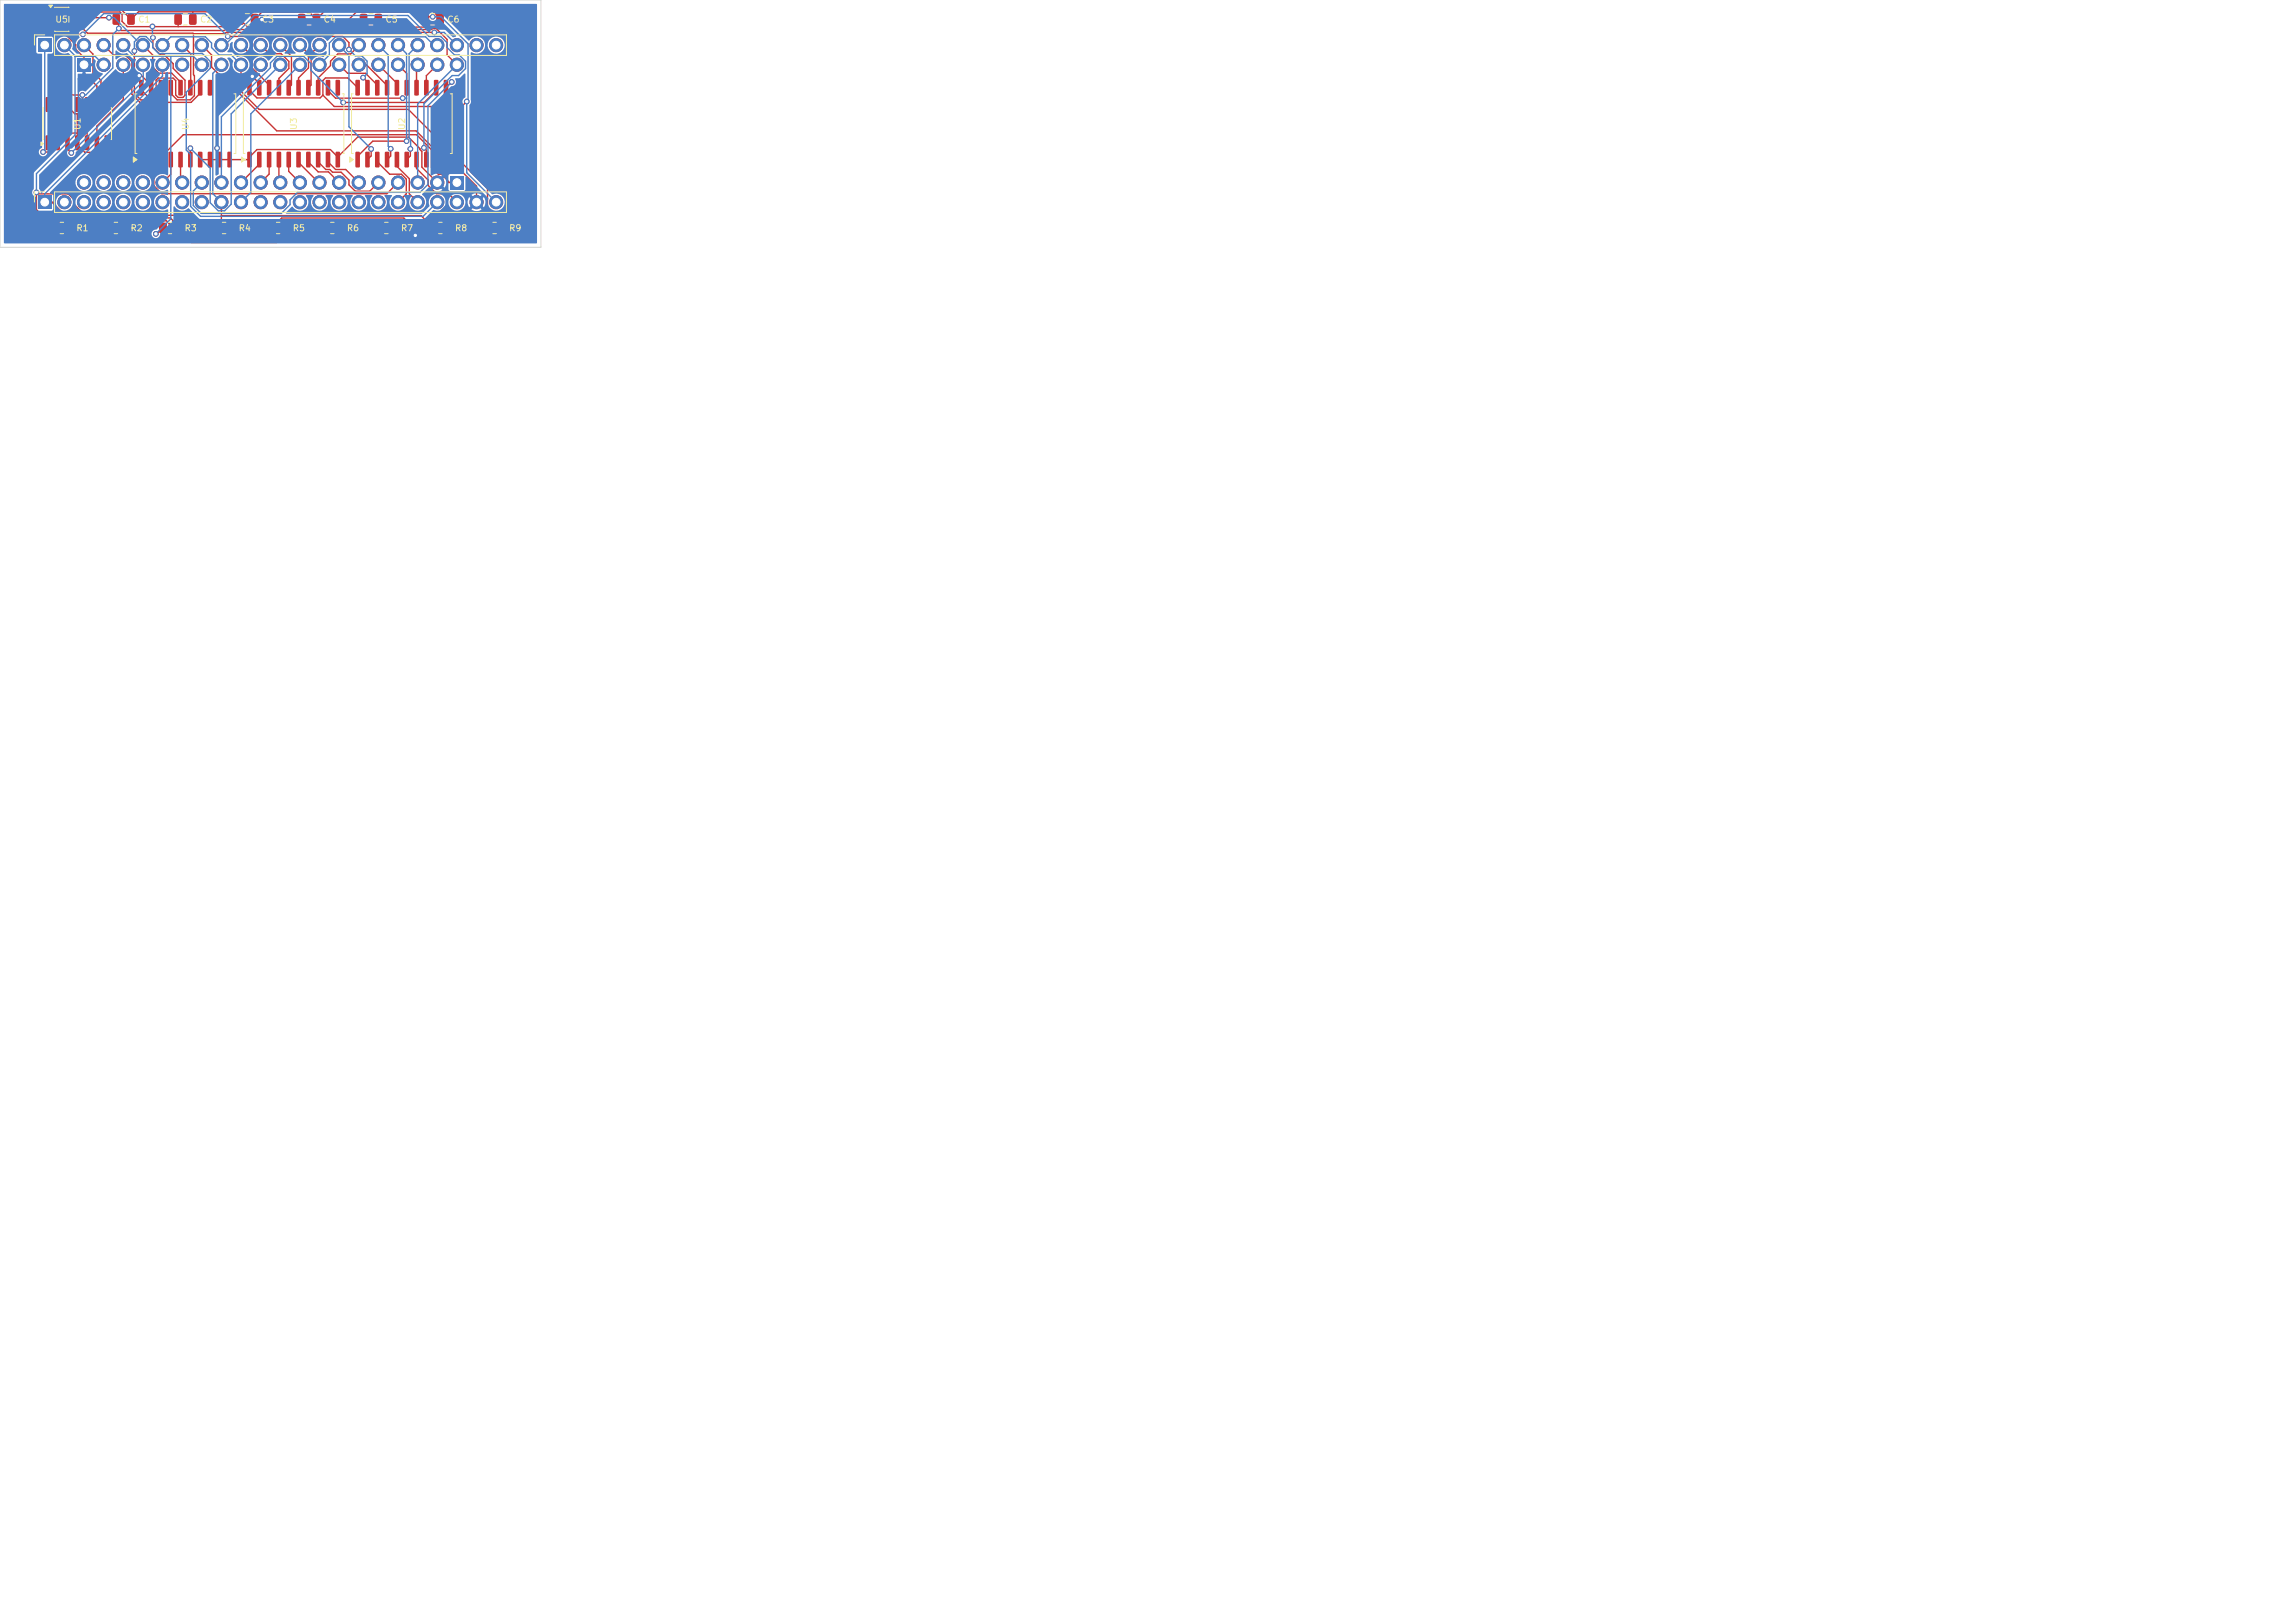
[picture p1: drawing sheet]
<svg xmlns="http://www.w3.org/2000/svg" width="297mm" height="210mm" viewBox="0 0 297 210" stroke-linecap="round" stroke-linejoin="round" font-family="sans-serif">
<defs><g id="words">
<g font-size=".8" fill="#f2eda1">
<text x="7.1" y="3.1">U5</text>
<text x="17.8" y="3.1">C1</text>
<text x="25.8" y="3.1">C2</text>
<text x="33.8" y="3.1">C3</text>
<text x="41.8" y="3.1">C4</text>
<text x="49.8" y="3.1">C5</text>
<text x="57.8" y="3.1">C6</text>
<text x="10.6" y="16.9" transform="rotate(-90 10.6 16.9)">U1</text>
<text x="24.6" y="16.9" transform="rotate(-90 24.6 16.9)">U4</text>
<text x="38.6" y="16.9" transform="rotate(-90 38.6 16.9)">U3</text>
<text x="52.6" y="16.9" transform="rotate(-90 52.6 16.9)">U2</text>
<text x="9.8" y="30.1">R1</text>
<text x="16.8" y="30.1">R2</text>
<text x="23.8" y="30.1">R3</text>
<text x="30.8" y="30.1">R4</text>
<text x="37.8" y="30.1">R5</text>
<text x="44.8" y="30.1">R6</text>
<text x="51.8" y="30.1">R7</text>
<text x="58.8" y="30.1">R8</text>
<text x="65.8" y="30.1">R9</text>
</g>
</g></defs>
<g fill="#c83434">
<path d="M6.2 1.3h1.2l.1 .1v.4l-.1 .1-1.1-.1-.1-.1z"/>
<path d="M6.2 2.2h1.2l.1 .2v.3l-.1 .1h-1.1l-.1-.1z"/>
<path d="M6.2 3.2h1.2l.1 .1v.4l-.1 .1-1.1-.1-.1-.1z"/>
<path d="M8.5 3.2h1.2l.1 .1v.4l-.2 .1-1-.1-.1-.1z"/>
<path d="M8.5 1.3h1.2l.1 .1v.4l-.2 .1-1-.1-.1-.1z"/>
<path d="M34.6 28.9l.8-.1 .2 .2v1l-.2 .2h-.6l-.2-.2v-.9z"/>
<path d="M36.5 28.9l.7-.1 .2 .2v1l-.1 .2h-.7l-.2-.2v-.9z"/>
<path d="M13.6 28.9l.8-.1 .2 .2v1l-.2 .2h-.6l-.2-.2v-.9z"/>
<path d="M15.5 28.9l.7-.1 .2 .2v1l-.1 .2h-.6l-.3-.2v-.9z"/>
<path d="M41.6 28.9l.7-.1 .3 .2v1l-.2 .2h-.6l-.2-.2v-.9z"/>
<path d="M43.5 28.9l.7-.1 .2 .2v1l-.1 .2h-.7l-.2-.2v-.9z"/>
<path d="M30.6 1.8h.7l.2 .1v1.1l-.1 .2h-.6l-.2-.1-.1-1.1z"/>
<path d="M32.5 1.8h.7l.2 .1v1.1l-.1 .2h-.6l-.2-.1v-1.1z"/>
<path d="M14.6 1.8h.7l.2 .1 .1 1.1-.2 .2h-.6l-.2-.1v-1.1z"/>
<path d="M16.5 1.8h.7l.2 .1v1.1l-.1 .2h-.6l-.2-.1-.1-1.1z"/>
<path d="M22.6 1.8h.7l.2 .1v1.1l-.1 .2h-.6l-.2-.1v-1.1z"/>
<path d="M24.5 1.8h.7l.2 .1v1.1l-.1 .2h-.6l-.2-.1-.1-1.1z"/>
<path d="M46.6 1.8h.7l.2 .1v1.1l-.1 .2h-.6l-.2-.1-.1-1.1z"/>
<path d="M48.5 1.8h.7l.2 .1v1.1l-.1 .2h-.6l-.2-.1-.1-1.1z"/>
<path d="M4.9 25.3h1.7v1.7h-1.7z"/>
</g>
<g fill="#c83434" stroke="#c83434" stroke-width=".13">
<circle cx="8.3" cy="26.2" r=".85"/>
<circle cx="10.9" cy="26.2" r=".85"/>
<circle cx="13.4" cy="26.2" r=".85"/>
<circle cx="15.9" cy="26.2" r=".85"/>
<circle cx="18.5" cy="26.2" r=".85"/>
<circle cx="21" cy="26.2" r=".85"/>
<circle cx="23.6" cy="26.2" r=".85"/>
<circle cx="26.1" cy="26.2" r=".85"/>
<circle cx="28.6" cy="26.2" r=".85"/>
<circle cx="31.2" cy="26.2" r=".85"/>
<circle cx="33.7" cy="26.2" r=".85"/>
<circle cx="36.3" cy="26.2" r=".85"/>
<circle cx="38.8" cy="26.2" r=".85"/>
<circle cx="41.3" cy="26.2" r=".85"/>
<circle cx="43.9" cy="26.2" r=".85"/>
<circle cx="46.4" cy="26.2" r=".85"/>
<circle cx="49" cy="26.2" r=".85"/>
<circle cx="51.5" cy="26.2" r=".85"/>
<circle cx="54" cy="26.2" r=".85"/>
<circle cx="56.6" cy="26.2" r=".85"/>
<circle cx="59.1" cy="26.2" r=".85"/>
<circle cx="61.7" cy="26.2" r=".85"/>
<circle cx="64.2" cy="26.2" r=".85"/>
</g>
<g fill="#c83434">
<path d="M18 19.7l.4-.1 .2 .1v1.8l-.1 .2h-.4l-.1-.1z"/>
<path d="M19.3 19.7l.4-.1 .1 .1 .1 1.8-.1 .2h-.4l-.1-.1z"/>
<path d="M20.6 19.7l.4-.1 .1 .1v1.8l-.1 .2h-.3l-.2-.1z"/>
<path d="M21.8 19.7l.4-.1 .2 .1v1.8l-.1 .2h-.4l-.1-.1z"/>
<path d="M23.1 19.7l.4-.1 .2 .1v1.8l-.1 .2h-.4l-.1-.1z"/>
<path d="M24.4 19.7l.4-.1 .1 .1v1.8l-.1 .2h-.3l-.2-.1z"/>
<path d="M25.6 19.7l.5-.1 .1 .1v1.8l-.1 .2h-.3l-.2-.1z"/>
<path d="M26.9 19.7l.4-.1 .2 .1v1.8l-.1 .2h-.4l-.1-.1z"/>
<path d="M28.2 19.7l.4-.1 .1 .1v1.8v.2h-.4l-.1-.1z"/>
<path d="M29.5 19.7l.4-.1 .1 .1v1.8l-.1 .2h-.3l-.2-.1z"/>
<path d="M29.5 10.4l.4-.1 .1 .1v1.8l-.1 .2h-.3l-.2-.1z"/>
<path d="M28.2 10.4l.4-.1 .1 .1v1.8v.2h-.4l-.1-.1z"/>
<path d="M26.9 10.4l.4-.1 .2 .1v1.8l-.1 .2h-.4l-.1-.1z"/>
<path d="M25.6 10.4l.5-.1 .1 .1v1.8l-.1 .2h-.3l-.2-.1z"/>
<path d="M24.4 10.4l.4-.1 .1 .1v1.8l-.1 .2h-.3l-.2-.1z"/>
<path d="M23.1 10.4l.4-.1 .2 .1v1.8l-.1 .2h-.4l-.1-.1z"/>
<path d="M21.8 10.4l.4-.1 .2 .1v1.8l-.1 .2h-.4l-.1-.1z"/>
<path d="M20.6 10.4l.4-.1 .1 .1v1.8l-.1 .2h-.3l-.2-.1z"/>
<path d="M19.3 10.4l.4-.1 .1 .1 .1 1.8-.1 .2h-.4l-.1-.1z"/>
<path d="M18 10.4l.4-.1 .2 .1v1.8l-.1 .2h-.4l-.1-.1z"/>
<path d="M27.6 28.9l.7-.1 .3 .2v1l-.2 .2h-.6l-.2-.2v-.9z"/>
<path d="M29.5 28.9l.7-.1 .2 .2v1l-.1 .2h-.7l-.2-.2v-.9z"/>
<path d="M46 19.7l.4-.1 .2 .1v1.8l-.1 .2h-.4l-.1-.1z"/>
<path d="M47.3 19.7l.4-.1 .1 .1 .1 1.8-.1 .2h-.4l-.1-.1z"/>
<path d="M48.6 19.7l.4-.1 .1 .1v1.8l-.1 .2h-.3l-.2-.1z"/>
<path d="M49.8 19.7l.4-.1 .2 .1v1.8l-.1 .2h-.4l-.1-.1z"/>
<path d="M51.1 19.7l.4-.1 .2 .1v1.8l-.1 .2h-.4l-.1-.1z"/>
<path d="M52.4 19.7l.4-.1 .1 .1v1.8l-.1 .2h-.3l-.2-.1z"/>
<path d="M53.6 19.7l.5-.1 .1 .1v1.8l-.1 .2h-.3l-.2-.1z"/>
<path d="M54.9 19.7l.4-.1 .2 .1v1.8l-.1 .2h-.4l-.1-.1z"/>
<path d="M56.2 19.7l.4-.1 .1 .1v1.8v.2h-.4l-.1-.1z"/>
<path d="M57.5 19.7l.4-.1 .1 .1v1.8l-.1 .2h-.3l-.2-.1z"/>
<path d="M57.5 10.4l.4-.1 .1 .1v1.8l-.1 .2h-.3l-.2-.1z"/>
<path d="M56.2 10.4l.4-.1 .1 .1v1.8v.2h-.4l-.1-.1z"/>
<path d="M54.9 10.4l.4-.1 .2 .1v1.8l-.1 .2h-.4l-.1-.1z"/>
<path d="M53.6 10.4l.5-.1 .1 .1v1.8l-.1 .2h-.3l-.2-.1z"/>
<path d="M52.4 10.4l.4-.1 .1 .1v1.8l-.1 .2h-.3l-.2-.1z"/>
<path d="M51.1 10.4l.4-.1 .2 .1v1.8l-.1 .2h-.4l-.1-.1z"/>
<path d="M49.8 10.4l.4-.1 .2 .1v1.8l-.1 .2h-.4l-.1-.1z"/>
<path d="M48.6 10.4l.4-.1 .1 .1v1.8l-.1 .2h-.3l-.2-.1z"/>
<path d="M47.3 10.4l.4-.1 .1 .1 .1 1.8-.1 .2h-.4l-.1-.1z"/>
<path d="M46 10.4l.4-.1 .2 .1v1.8l-.1 .2h-.4l-.1-.1z"/>
<path d="M54.6 1.8h.7l.2 .1v1.1l-.1 .2h-.6l-.2-.1v-1.1z"/>
<path d="M56.5 1.8h.7l.2 .1v1.1l-.1 .2h-.6l-.2-.1v-1.1z"/>
<path d="M38.6 1.8h.7l.2 .1v1.1l-.1 .2h-.6l-.2-.1-.1-1.1z"/>
<path d="M40.5 1.8h.7l.2 .1v1.1l-.1 .2h-.6l-.2-.1v-1.1z"/>
<path d="M55.6 28.9l.7-.1 .3 .2v1l-.2 .2h-.6l-.2-.2v-.9z"/>
<path d="M57.5 28.9l.7-.1 .2 .2v1l-.1 .2h-.7l-.2-.2v-.9z"/>
<path d="M48.6 28.9l.8-.1 .2 .2v1l-.2 .2h-.6l-.2-.2v-.9z"/>
<path d="M50.5 28.9l.7-.1 .2 .2v1l-.1 .2h-.6l-.3-.2v-.9z"/>
<path d="M4.9 5h1.7v1.7h-1.7z"/>
</g>
<g fill="#c83434" stroke="#c83434" stroke-width=".13">
<circle cx="8.3" cy="5.8" r=".85"/>
<circle cx="10.9" cy="5.8" r=".85"/>
<circle cx="13.4" cy="5.8" r=".85"/>
<circle cx="15.9" cy="5.8" r=".85"/>
<circle cx="18.5" cy="5.8" r=".85"/>
<circle cx="21" cy="5.8" r=".85"/>
<circle cx="23.6" cy="5.8" r=".85"/>
<circle cx="26.1" cy="5.8" r=".85"/>
<circle cx="28.6" cy="5.8" r=".85"/>
<circle cx="31.2" cy="5.8" r=".85"/>
<circle cx="33.7" cy="5.8" r=".85"/>
<circle cx="36.3" cy="5.8" r=".85"/>
<circle cx="38.8" cy="5.8" r=".85"/>
<circle cx="41.3" cy="5.8" r=".85"/>
<circle cx="43.9" cy="5.8" r=".85"/>
<circle cx="46.4" cy="5.8" r=".85"/>
<circle cx="49" cy="5.8" r=".85"/>
<circle cx="51.5" cy="5.8" r=".85"/>
<circle cx="54" cy="5.8" r=".85"/>
<circle cx="56.6" cy="5.8" r=".85"/>
<circle cx="59.1" cy="5.8" r=".85"/>
<circle cx="61.7" cy="5.8" r=".85"/>
<circle cx="64.2" cy="5.8" r=".85"/>
</g>
<g fill="#c83434">
<path d="M5.9 17.5h.4l.2 .1v1.7l-.1 .1-.4 .1-.1-.1z"/>
<path d="M7.2 17.5h.4l.1 .1 .1 1.7-.1 .1-.4 .1-.1-.1z"/>
<path d="M8.5 17.5h.4l.1 .1v1.7l-.1 .1-.3 .1-.2-.1z"/>
<path d="M9.7 17.5h.4l.2 .1v1.7l-.1 .1-.4 .1-.1-.1z"/>
<path d="M11 17.5h.4l.2 .1v1.7l-.1 .1-.4 .1-.1-.1z"/>
<path d="M12.3 17.5h.4l.1 .1v1.7l-.1 .1-.3 .1-.1-.1z"/>
<path d="M13.6 17.5h.4l.1 .1v1.7l-.1 .1-.3 .1-.2-.1z"/>
<path d="M13.6 12.6h.4h.1v1.8l-.1 .1h-.3l-.2-.1z"/>
<path d="M12.3 12.6h.4h.1v1.8l-.1 .1h-.3l-.1-.1z"/>
<path d="M11 12.6h.4h.2v1.8l-.1 .1h-.4l-.1-.1z"/>
<path d="M9.7 12.6h.4h.2v1.8l-.1 .1h-.4l-.1-.1z"/>
<path d="M8.5 12.6h.4h.1v1.8l-.1 .1h-.3l-.2-.1z"/>
<path d="M7.2 12.6h.4h.1l.1 1.8-.1 .1h-.4l-.1-.1z"/>
<path d="M5.9 12.6h.4h.2v1.8l-.1 .1h-.4l-.1-.1z"/>
<path d="M6.6 28.9l.7-.1 .3 .2v1l-.2 .2h-.6l-.2-.2v-.9z"/>
<path d="M8.5 28.9l.7-.1 .2 .2v1l-.1 .2h-.7l-.2-.2v-.9z"/>
<path d="M32 19.7l.4-.1 .2 .1v1.8l-.1 .2h-.4l-.1-.1z"/>
<path d="M33.3 19.7l.4-.1 .1 .1 .1 1.8-.1 .2h-.4l-.1-.1z"/>
<path d="M34.6 19.7l.4-.1 .1 .1v1.8l-.1 .2h-.3l-.2-.1z"/>
<path d="M35.8 19.7l.4-.1 .2 .1v1.8l-.1 .2h-.4l-.1-.1z"/>
<path d="M37.1 19.7l.4-.1 .2 .1v1.8l-.1 .2h-.4l-.1-.1z"/>
<path d="M38.4 19.7l.4-.1 .1 .1v1.8l-.1 .2h-.3l-.2-.1z"/>
<path d="M39.6 19.7l.5-.1 .1 .1v1.8l-.1 .2h-.3l-.2-.1z"/>
<path d="M40.9 19.7l.4-.1 .2 .1v1.8l-.1 .2h-.4l-.1-.1z"/>
<path d="M42.2 19.7l.4-.1 .1 .1v1.8v.2h-.4l-.1-.1z"/>
<path d="M43.5 19.7l.4-.1 .1 .1v1.8l-.1 .2h-.3l-.2-.1z"/>
<path d="M43.5 10.4l.4-.1 .1 .1v1.8l-.1 .2h-.3l-.2-.1z"/>
<path d="M42.2 10.4l.4-.1 .1 .1v1.8v.2h-.4l-.1-.1z"/>
<path d="M40.9 10.4l.4-.1 .2 .1v1.8l-.1 .2h-.4l-.1-.1z"/>
<path d="M39.6 10.4l.5-.1 .1 .1v1.8l-.1 .2h-.3l-.2-.1z"/>
<path d="M38.4 10.4l.4-.1 .1 .1v1.8l-.1 .2h-.3l-.2-.1z"/>
<path d="M37.1 10.4l.4-.1 .2 .1v1.8l-.1 .2h-.4l-.1-.1z"/>
<path d="M35.8 10.4l.4-.1 .2 .1v1.8l-.1 .2h-.4l-.1-.1z"/>
<path d="M34.6 10.4l.4-.1 .1 .1v1.8l-.1 .2h-.3l-.2-.1z"/>
<path d="M33.3 10.4l.4-.1 .1 .1 .1 1.8-.1 .2h-.4l-.1-.1z"/>
<path d="M32 10.4l.4-.1 .2 .1v1.8l-.1 .2h-.4l-.1-.1z"/>
<path d="M62.6 28.9l.8-.1 .2 .2v1l-.2 .2h-.6l-.2-.2v-.9z"/>
<path d="M64.5 28.9l.7-.1 .2 .2v1l-.1 .2h-.7l-.2-.2v-.9z"/>
<path d="M20.6 28.9l.7-.1 .3 .2v1l-.2 .2h-.6l-.2-.2v-.9z"/>
<path d="M22.5 28.9l.7-.1 .2 .2v1l-.1 .2h-.6l-.3-.2v-.9z"/>
<path d="M58.3 22.8h1.7v1.7h-1.7z"/>
</g>
<g fill="#c83434" stroke="#c83434" stroke-width=".13">
<circle cx="56.6" cy="23.6" r=".85"/>
<circle cx="54" cy="23.6" r=".85"/>
<circle cx="51.5" cy="23.6" r=".85"/>
<circle cx="49" cy="23.6" r=".85"/>
<circle cx="46.4" cy="23.6" r=".85"/>
<circle cx="43.9" cy="23.6" r=".85"/>
<circle cx="41.3" cy="23.6" r=".85"/>
<circle cx="38.8" cy="23.6" r=".85"/>
<circle cx="36.3" cy="23.6" r=".85"/>
<circle cx="33.7" cy="23.6" r=".85"/>
<circle cx="31.2" cy="23.6" r=".85"/>
<circle cx="28.6" cy="23.6" r=".85"/>
<circle cx="26.1" cy="23.6" r=".85"/>
<circle cx="23.6" cy="23.6" r=".85"/>
<circle cx="21" cy="23.6" r=".85"/>
<circle cx="18.5" cy="23.6" r=".85"/>
<circle cx="15.9" cy="23.6" r=".85"/>
<circle cx="13.4" cy="23.6" r=".85"/>
<circle cx="10.9" cy="23.6" r=".85"/>
</g>
<path d="M10 7.5h1.7v1.7h-1.7z" fill="#c83434"/>
<g fill="#c83434" stroke="#c83434" stroke-width=".13">
<circle cx="13.4" cy="8.4" r=".85"/>
<circle cx="15.9" cy="8.4" r=".85"/>
<circle cx="18.5" cy="8.4" r=".85"/>
<circle cx="21" cy="8.4" r=".85"/>
<circle cx="23.6" cy="8.4" r=".85"/>
<circle cx="26.1" cy="8.4" r=".85"/>
<circle cx="28.6" cy="8.4" r=".85"/>
<circle cx="31.2" cy="8.4" r=".85"/>
<circle cx="33.7" cy="8.4" r=".85"/>
<circle cx="36.3" cy="8.4" r=".85"/>
<circle cx="38.8" cy="8.4" r=".85"/>
<circle cx="41.3" cy="8.4" r=".85"/>
<circle cx="43.9" cy="8.4" r=".85"/>
<circle cx="46.4" cy="8.4" r=".85"/>
<circle cx="49" cy="8.4" r=".85"/>
<circle cx="51.5" cy="8.4" r=".85"/>
<circle cx="54" cy="8.4" r=".85"/>
<circle cx="56.6" cy="8.4" r=".85"/>
<circle cx="59.1" cy="8.4" r=".85"/>
<circle cx="14.1" cy="2.3" r=".3"/>
<circle cx="17.4" cy="6.6" r=".3"/>
<circle cx="56.2" cy="4.2" r=".3"/>
<circle cx="32.7" cy="9.9" r=".3"/>
<circle cx="28.1" cy="19.2" r=".3"/>
<circle cx="33.9" cy="2.5" r=".3"/>
<circle cx="18" cy="9.8" r=".3"/>
<circle cx="53.7" cy="30.5" r=".3"/>
<circle cx="10.7" cy="4.5" r=".3"/>
<circle cx="29.5" cy="4.7" r=".3"/>
<circle cx="47" cy="10" r=".3"/>
<circle cx="45.2" cy="6.4" r=".3"/>
<circle cx="60.4" cy="13.1" r=".3"/>
<circle cx="56" cy="2.2" r=".3"/>
<circle cx="19.7" cy="3.4" r=".3"/>
<circle cx="19.8" cy="4.9" r=".3"/>
<circle cx="4.7" cy="24.9" r=".3"/>
<circle cx="15.4" cy="3.7" r=".3"/>
<circle cx="10.7" cy="12.3" r=".3"/>
<circle cx="24.6" cy="19.2" r=".3"/>
<circle cx="52.1" cy="12.7" r=".3"/>
<circle cx="52.6" cy="18.3" r=".3"/>
<circle cx="48" cy="19.3" r=".3"/>
<circle cx="50.6" cy="19.2" r=".3"/>
<circle cx="53.1" cy="19.3" r=".3"/>
<circle cx="54.9" cy="19.1" r=".3"/>
<circle cx="58.5" cy="10.6" r=".3"/>
<circle cx="44.4" cy="13.3" r=".3"/>
<circle cx="20.2" cy="30.3" r=".3"/>
<circle cx="5.6" cy="19.7" r=".3"/>
<circle cx="9.2" cy="19.8" r=".3"/>
</g>
<g fill="none" stroke="#c83434" stroke-width=".18">
<path d="M6.2 13.5h1.3v-.3l.9-.9h2.3v.6l.6 .6M6.9 1.6h1l.7 .7h5.5M6.9 2.5l.4 .4h2.6l1.4 1.4 13.7 .1M7.5 18.5v.3l-.9 .9h-1M8.7 18.5v.8l.5 .5M9.1 1.6h6.4l.3 .2v1l.7 .6h13.6l.9-.9 1.1 1h12.1l1.9-2h8l.9 1 .4-.3h.6M9.1 3.5l1 1h.6M10 14.7v4l1 1h1.8l1-1v-.2h2.3l2.2 2.2M10 17.2h-2.8l-1 1v.3M10.9 5.8l1.1 1.2v2.3l1.1 1.1v4.7l-1.8 1.8v1.6M12.5 13.5h.1M13.4 5.8l1.3 1.3h1.5l.9 .9v4.2l1 1h6.6l1.2-1.1v-.7"/>
<path d="M15 2.5l.4 .3v.9l.2 .2h13.5l.1-.1h26.7l.1-.1h.4l1.5 1.4v2l1.2 1.3M15.9 8.4v4.5l-3.4 3.4v2.2M17.4 6.6v5.5l.8 .8h1.8l.8-.8v-.7M18 9.8h.3l1.3 1.2v.4M18.5 5.8l1.3 1.3v1.6l.7 .8h1.7l1.2 1.1v.8M19.7 3.4h.1M19.8 4.9v1.2l1 1h.5l1.1 1.1v.6l1.5 1.6v1.9l-.2 .3h-.6l-.4-.3v-1.9l-.3-.3h-1.9l-.3 .3v1.9l-.4 .3h-.5l-1-1v-.2M23 2.5v.9M23.6 5.8l1.1 1.2-.1 4.4M24.6 19.2v1.5M25 1.5v1M25 4.4v5.3l.2 .1v2.6l-.6 .5h-1.7l-.8-.8v-.7"/>
<path d="M26.1 5.8l1.3 1.3v1.6l1 1h1.3l1.1 1.2v1l5 5h18l2.6 2.6v1.2M28.1 19.2v1.5M29.5 4.7h14.9l.8 .8v.9M31.2 8.4v3.4l2.3 2.4h19.3l10.3 10.2v5.1M31.2 5.8l1.4 1.4v1.6l2.2 2.2v.4M32.3 11.4v.3l.9 1h8.2l.4-.4M32.7 9.9l.9 .9v.6M33 2.5l.9-.9h6.1l.9 .9 1.3-1.3h13.6l1.1 1.2v.1h-.2l-1 1h-5.7l-1-1M33.7 5.8l1.1 1.2h1.6l1 .9v1l-1.3 1.2v1.3M33.9 2.5h-.9l-1-1h-14.1l-.9 1-1.6-1.5h-9.2l-.2 .2v1.6l.6 .7h.9l2.3 2.3v.6l.9 .9h.2v2.2l1.6 1.6v2.7l-.9 .9h-1.9l-1-.9v-.3M36.3 5.8l1.4 1.5v3.7l-.3 .4M38.8 5.8l1.1 1.2v1.8l-1.3 1.3v1.3"/>
<path d="M39 2.5v1M41.3 5.8l-1 1.1v4.1l-.4 .4M41.8 12.3l1.5 1.5h16.5l.6-.7M42.4 11.4v.3l1 1h8.7M43.9 8.4l1.1 1.1h2.3l1.5 1.5v.4M46.3 11.4l-1.3-1.3h-2.9l-.3 .3v1.9M46.4 8.4h1l2.7 2.7v.3M46.4 5.8l-1 1.2h-1.7l-.9 .9v.6l-1.6 1.6v1.3M47 10l.6 .6v.8M47 2.5v1.3M48 19.3v.9l-.4 .5M49 8.4l2.4 2.4v.6"/>
<path d="M50.6 19.2v1l-.5 .5M51.5 8.4l1.1 1.1v1.9M52.6 18.3h-4.4l-1.9 1.9v.5M53.1 19.3v.9l-.5 .5M54 8.4l-.1 .1v2.9M54.9 19.1l.3 .3v1.3M56.2 4.2h-26.9l-.2 .2h-4.1M56.4 11.4v.3l-1.5 1.6h-10.5M56.6 8.4l-1.4 1.4v1.6M58.5 10.6l-.8 .8M4.7 25.1h4.1l.8 .8v.6l1.4 1.4h13.9l2.6 2.5h6.6l1-.9M4.7 24.9v2.2l2.4 2.4"/>
<path d="M5.8 26.2h1.1v.1l1.8 1.9M8.7 28.2l-.5 .5v1.5l.6 .6h9l2.3-2.2h1.4l.4 .3v1l.9 .9h2l.3 .3h10.4l.4-.4h5l1.2-1.2M8.7 28.2h4.1l1.3 1.3M10.2 30.3h.1M14.3 30.5h.1M19.6 20.7l.3 .3v3l1 1.1h29.2l1.4-1.5M20.2 30.3h.1l.8-.8 .9 .9M20.8 20.7v-.4l2.9-2.9h30.2l1.9 2v2.2l.9 .9h.4l1 1v.1h1M22 30.4l.3 .3M22 30.4h.1M22.1 20.7v1.9l-1.1 1M22.3 30.7h.1"/>
<path d="M23.4 20.7v2.7l.2 .2M28.6 26.2v2.7l-.5 .6M28.6 27.9h25.9l1.6 1.6M33.6 20.7v.6l-2.4 2.3M34.8 20.7v1.8l-1.1 1.1M35.8 28.8l-.2-.2h-4.8l-.9 .9M35.8 28.8v1.4l-.5 .6h-10.1l-.3-.4h-.6l-.5-.4h-.3l-1.1-1v-.4l-.3-.4h-2.3l-.2 .2v.1h-2.7l-1.9 2h-4.7l-.6-.6h-.2l-.1 .1-.5-.5M35.8 28.8l.7-.6h15.8l2.2 2.2h9.5l.9-.9M36.1 20.7v2.7l.2 .2M36.9 29.5l1-.9h12.1l1.9 1.9h1.8M37.4 20.7v1.5l1.4 1.4M38.6 20.7v.3l2.6 2.6h.1"/>
<path d="M39.9 20.7v.3l1.3 1.2h1.3l1.4 1.4M41.2 20.7v.2l1 1h.5l.3 .4h1.1l1.1 1v.6l.8 .8h1.9l1.1-1.1M42.4 20.7v.2l1 1h1.3l1.7 1.7M43.7 20.3l-.9-.9h-9.5l-1 .9v.4h-6.4M43.7 20.3l2.6-2.6h6.6l1.4 1.5v.1l.3 .3v2l2 2M43.7 20.3v.4M43.9 28.6v.9M48.8 20.7v.2l1.6 1.6h1.5l.7 .7v1.9l-1.1 1.1M49.1 29.5l-1.6 1.6h-11.4l-.3 .3h-11l-.2-.2v-.1h-1.9l-.4-.4M51.4 20.7v.8l1.6 1.6v2l1 1.1M53.9 20.7v1.1l1.5 1.5v.7l1.1 1.1h1.5l1.1 1.1M57.7 20.7h.5l3.5 3.4v2.1l-3.4 3.3h-.4"/>
</g>
<path d="M4.9 25.3h1.7v1.7h-1.7z" fill="#4d7fc4"/>
<g fill="#4d7fc4" stroke="#4d7fc4" stroke-width=".13">
<circle cx="8.3" cy="26.2" r=".85"/>
<circle cx="10.9" cy="26.2" r=".85"/>
<circle cx="13.4" cy="26.2" r=".85"/>
<circle cx="15.9" cy="26.2" r=".85"/>
<circle cx="18.5" cy="26.2" r=".85"/>
<circle cx="21" cy="26.2" r=".85"/>
<circle cx="23.6" cy="26.2" r=".85"/>
<circle cx="26.1" cy="26.2" r=".85"/>
<circle cx="28.6" cy="26.2" r=".85"/>
<circle cx="31.2" cy="26.2" r=".85"/>
<circle cx="33.7" cy="26.2" r=".85"/>
<circle cx="36.3" cy="26.2" r=".85"/>
<circle cx="38.8" cy="26.2" r=".85"/>
<circle cx="41.3" cy="26.2" r=".85"/>
<circle cx="43.9" cy="26.2" r=".85"/>
<circle cx="46.4" cy="26.2" r=".85"/>
<circle cx="49" cy="26.2" r=".85"/>
<circle cx="51.5" cy="26.2" r=".85"/>
<circle cx="54" cy="26.2" r=".85"/>
<circle cx="56.6" cy="26.2" r=".85"/>
<circle cx="59.1" cy="26.2" r=".85"/>
<circle cx="61.7" cy="26.2" r=".85"/>
<circle cx="64.2" cy="26.2" r=".85"/>
</g>
<path d="M4.9 5h1.7v1.7h-1.7z" fill="#4d7fc4"/>
<g fill="#4d7fc4" stroke="#4d7fc4" stroke-width=".13">
<circle cx="8.3" cy="5.8" r=".85"/>
<circle cx="10.9" cy="5.8" r=".85"/>
<circle cx="13.4" cy="5.8" r=".85"/>
<circle cx="15.9" cy="5.8" r=".85"/>
<circle cx="18.5" cy="5.8" r=".85"/>
<circle cx="21" cy="5.8" r=".85"/>
<circle cx="23.6" cy="5.8" r=".85"/>
<circle cx="26.1" cy="5.8" r=".85"/>
<circle cx="28.6" cy="5.8" r=".85"/>
<circle cx="31.2" cy="5.8" r=".85"/>
<circle cx="33.7" cy="5.8" r=".85"/>
<circle cx="36.3" cy="5.8" r=".85"/>
<circle cx="38.8" cy="5.8" r=".85"/>
<circle cx="41.3" cy="5.8" r=".85"/>
<circle cx="43.9" cy="5.8" r=".85"/>
<circle cx="46.4" cy="5.8" r=".85"/>
<circle cx="49" cy="5.8" r=".85"/>
<circle cx="51.5" cy="5.8" r=".85"/>
<circle cx="54" cy="5.8" r=".85"/>
<circle cx="56.6" cy="5.8" r=".85"/>
<circle cx="59.1" cy="5.8" r=".85"/>
<circle cx="61.7" cy="5.8" r=".85"/>
<circle cx="64.2" cy="5.8" r=".85"/>
</g>
<path d="M58.3 22.8h1.7v1.7h-1.7z" fill="#4d7fc4"/>
<g fill="#4d7fc4" stroke="#4d7fc4" stroke-width=".13">
<circle cx="56.6" cy="23.6" r=".85"/>
<circle cx="54" cy="23.6" r=".85"/>
<circle cx="51.5" cy="23.6" r=".85"/>
<circle cx="49" cy="23.6" r=".85"/>
<circle cx="46.4" cy="23.6" r=".85"/>
<circle cx="43.9" cy="23.6" r=".85"/>
<circle cx="41.3" cy="23.6" r=".85"/>
<circle cx="38.8" cy="23.6" r=".85"/>
<circle cx="36.3" cy="23.6" r=".85"/>
<circle cx="33.7" cy="23.6" r=".85"/>
<circle cx="31.2" cy="23.6" r=".85"/>
<circle cx="28.6" cy="23.6" r=".85"/>
<circle cx="26.1" cy="23.6" r=".85"/>
<circle cx="23.6" cy="23.6" r=".85"/>
<circle cx="21" cy="23.6" r=".85"/>
<circle cx="18.5" cy="23.6" r=".85"/>
<circle cx="15.9" cy="23.6" r=".85"/>
<circle cx="13.4" cy="23.6" r=".85"/>
<circle cx="10.9" cy="23.6" r=".85"/>
</g>
<path d="M10 7.5h1.7v1.7h-1.7z" fill="#4d7fc4"/>
<g fill="#4d7fc4" stroke="#4d7fc4" stroke-width=".13">
<circle cx="13.4" cy="8.4" r=".85"/>
<circle cx="15.9" cy="8.4" r=".85"/>
<circle cx="18.5" cy="8.4" r=".85"/>
<circle cx="21" cy="8.4" r=".85"/>
<circle cx="23.6" cy="8.4" r=".85"/>
<circle cx="26.1" cy="8.4" r=".85"/>
<circle cx="28.6" cy="8.4" r=".85"/>
<circle cx="31.2" cy="8.4" r=".85"/>
<circle cx="33.7" cy="8.4" r=".85"/>
<circle cx="36.3" cy="8.4" r=".85"/>
<circle cx="38.8" cy="8.4" r=".85"/>
<circle cx="41.3" cy="8.4" r=".85"/>
<circle cx="43.9" cy="8.4" r=".85"/>
<circle cx="46.4" cy="8.4" r=".85"/>
<circle cx="49" cy="8.4" r=".85"/>
<circle cx="51.5" cy="8.4" r=".85"/>
<circle cx="54" cy="8.4" r=".85"/>
<circle cx="56.6" cy="8.4" r=".85"/>
<circle cx="59.1" cy="8.4" r=".85"/>
<circle cx="14.1" cy="2.3" r=".3"/>
<circle cx="17.4" cy="6.6" r=".3"/>
<circle cx="56.2" cy="4.2" r=".3"/>
<circle cx="32.7" cy="9.9" r=".3"/>
<circle cx="28.1" cy="19.2" r=".3"/>
<circle cx="33.9" cy="2.5" r=".3"/>
<circle cx="18" cy="9.8" r=".3"/>
<circle cx="53.7" cy="30.5" r=".3"/>
<circle cx="10.7" cy="4.5" r=".3"/>
<circle cx="29.5" cy="4.7" r=".3"/>
<circle cx="47" cy="10" r=".3"/>
<circle cx="45.2" cy="6.4" r=".3"/>
<circle cx="60.4" cy="13.1" r=".3"/>
<circle cx="56" cy="2.2" r=".3"/>
<circle cx="19.7" cy="3.4" r=".3"/>
<circle cx="19.8" cy="4.9" r=".3"/>
<circle cx="4.7" cy="24.9" r=".3"/>
<circle cx="15.4" cy="3.7" r=".3"/>
<circle cx="10.7" cy="12.3" r=".3"/>
<circle cx="24.6" cy="19.2" r=".3"/>
<circle cx="52.1" cy="12.7" r=".3"/>
<circle cx="52.6" cy="18.3" r=".3"/>
<circle cx="48" cy="19.3" r=".3"/>
<circle cx="50.6" cy="19.2" r=".3"/>
<circle cx="53.1" cy="19.3" r=".3"/>
<circle cx="54.9" cy="19.1" r=".3"/>
<circle cx="58.5" cy="10.6" r=".3"/>
<circle cx="44.4" cy="13.3" r=".3"/>
<circle cx="20.2" cy="30.3" r=".3"/>
<circle cx="5.6" cy="19.7" r=".3"/>
<circle cx="9.2" cy="19.8" r=".3"/>
</g>
<g fill="none" stroke="#4d7fc4" stroke-width=".18">
<path d="M5.8 5.8v13.7l-.2 .2M8.3 5.8l1.4 1.4v10.3l-5 5v2.4M9.7 7.3h2.6l1.1 1.1M10.7 4.5l2.7-2.7h13.1l3 2.9M10.9 8.4v1.1l-.8 .7v2.3l.4 .3h4.5l3-3M14.1 2.3h.7l2.8 2.9M15.4 3.7l-.8 .8v4.3l-3.5 3.5h-.4M15.9 5.8l1.4 1.5h7.7l1.1 1.1M17.4 6.6v-1.2l.7-.7h.8l.9 .9v.6l.7 .7h5.7l1 1.1v.8l-3.1 3.1v7.5l.6 .6v6.7l1.3 1.3h28.8l1.8-1.8M18.5 8.4v2.1l-9.3 9.3M19.7 3.4l.1 1.5M21 8.4v1.4l-15.2 15.3v1.1"/>
<path d="M21 5.8l1.1-1h4.5l.8 .8v.6l.9 .9h1.6l1.3 1.3M22.1 7.3v21l-1.9 2M28.6 5.8h.5l3.8-3.8h19.9l2.7 2.7h1.5l.9 .8v.6l.9 1h.6l.8 .8v1l-.9 .9h-.8l-3.6 3.6v5.7M28.6 8.4l-1.1 1.1v15.5l1.1 1.2M33.9 2.5l-1.2 1.3v6.1l-4.6 4.5v4.8M36.3 8.4l-6.4 6.3v11.7l-.8 .9h-.9l-1-1.1v-4.4l-2.6-2.6M38.8 8.4l-6.3 6.3v10.2l-1.3 1.3M43.9 5.8l1.3 1.4v9.2l2.8 2.9M44.4 13.3l-4.2-4.2v-.9l-.9-.9h-3.5l-.8 .8v.7l-6.4 6.3v8.5M45.2 6.4l.8 .8h.8l.7 .7v1.6l-.5 .5M49 5.8l1.2 1.3v11.8l.4 .3M51.5 5.8l1.1 1.1v11.4"/>
<path d="M52.1 12.7h.5M54 5.8l-1.1 1.1v11l.2 .1v1.3M56 2.2h1.1l3.5 3.5v7.3l-.2 .1v9.3l3.8 3.8M56.2 4.2h1.3l1.6 1.6M56.6 5.8h-.5l-1-1h-11.7l-.8 .8v1.5l-1.3 1.3M58.5 10.6l-3.1 3.1v10.2l-1 1h-15.9l-1 1v.6l-1.1 1.1h-10.4l-1-1v-1.9l1.1-1.1M59.1 8.4l-5.1 5.1v10.1M56.6 23.6l1.2 1.2v1.8l-3.9 3.9h-.2M57.8 25h2.7l1.2 1.2"/>
</g>
<g fill="#4d7fc4">
<path d="M15 6.6h.1a1.31 1.31 0 0 0 1.4 .3l.7 .7a.25 .25 0 0 1 .4 .2 1.19 1.19 0 0 0 .6 1.7v.9l-8.9 8.8a.57 .57 0 0 0-.6 .5 .57 .57 0 0 0 .6 .6 .57 .57 0 0 0 .5-.6l9-9 .1-1.2a1.27 1.27 0 0 0 .5-1.9h.6l.1 .1a1.25 1.25 0 0 0 .6 1.8v.2l-15.3 15.3h-.1l-.2-.6v-1.8l4.9-5 .1-4.9 .1-.1a.74 .74 0 0 0 1 0l3.8-3.6a1.11 1.11 0 0 0 1.6 .3 1.11 1.11 0 0 0 .2-1.6 1.11 1.11 0 0 0-1.7 0l-.2-.1z"/>
<path d="M29.8 5.6l.2-.2 .1 .1a1.11 1.11 0 0 0 .9 1.4 1.11 1.11 0 0 0 1.3-1.1h.3v.1a1.1 1.1 0 0 0 1.7 .9 1.1 1.1 0 0 0 0-1.9 1.1 1.1 0 0 0-1.7 .9h-.3v-.2a1.22 1.22 0 0 0-1.5-.9v-.1l2.3-2.3h19.5l2 2-.1 .1h-11.1l-1 .9a1.12 1.12 0 0 0-1.5-.5 1.12 1.12 0 0 0-.6 1.4 1.12 1.12 0 0 0 1.5 .7l.4-.3 .1 .1v.3l-.5 .4a1.18 1.18 0 0 0-1.4 .4l-1.1-.9a1.12 1.12 0 0 0 .5-1.6 1.12 1.12 0 0 0-1.6-.4 1.12 1.12 0 0 0-.2 1.7l.3 .2-.1 .1-1.3 .1-.1-.2a1.11 1.11 0 0 0 .3-1.7 1.11 1.11 0 0 0-1.7 .1 1.11 1.11 0 0 0 .4 1.6l-.1 .2-.9 .8h-.1a1.11 1.11 0 0 0-1.9 0 1.11 1.11 0 0 0 .8 1.7v.1l-5.3 5.4v7.5l-.3 .2-.1-.1v-12.9l.2-.3a1.18 1.18 0 0 0 1.5-.4 1.18 1.18 0 0 0-.2-1.5h.4l.4 .3a1.13 1.13 0 0 0 .8 1.7 1.13 1.13 0 0 0 1.3-1.4 1.21 1.21 0 0 0-1.7-.8l-.5-.5h-.6l-.1-.2a1.36 1.36 0 0 0 .4-1z"/>
<path d="M11.3 8.2h.7l.1-.6 .3 .2a1.27 1.27 0 0 0 .9 1.7l-2.2 2.3h-.1a.55 .55 0 0 0-.8 .2l-.1-.1v-2.3l.6-.1v-.7h.4v.7h.7l.2-.2v-.7h-.7z"/>
<path d="M.5 .5h68.9l.1 .1v30.8l-.1 .1h-68.9v-6.7h3.7a.77 .77 0 0 0 .5 .7v1.5l.1 .2h1.9l.2-.2v-.9h.3a1.1 1.1 0 0 0 1.1 1.2 1.1 1.1 0 0 0 1.1-1.2h.4v.1a1.1 1.1 0 0 0 1.2 1.1 1.1 1.1 0 0 0 1-1.2h.3v.1a1.1 1.1 0 0 0 1.2 1.1 1.1 1.1 0 0 0 1-1.2h.3v.1a1.1 1.1 0 0 0 1.2 1.1 1.1 1.1 0 0 0 1.1-1.2h.3v.1a1.1 1.1 0 0 0 1.7 .9 1.1 1.1 0 0 0 0-1.9 1.1 1.1 0 0 0-1.7 .9h-.3l-.1-.2a1.1 1.1 0 0 0-1.1-.8 1.1 1.1 0 0 0-1.1 1h-.3v-.2a1.1 1.1 0 0 0-1.2-.8 1.1 1.1 0 0 0-1 1h-.3l-.1-.2a1.1 1.1 0 0 0-1.1-.8 1.1 1.1 0 0 0-1 1h-.4v-.2a1.1 1.1 0 0 0-1.2-.8 1.1 1.1 0 0 0-1 1h-.3v-.9l-.2-.1-.2-.1-.1-.1 1.4-1.4h2a1.1 1.1 0 0 0 1.1 1.2 1.1 1.1 0 0 0 1.1-1.2h.3v.2a1.1 1.1 0 0 0 1.2 1 1.1 1.1 0 0 0 1-1.2h.3v.2a1.1 1.1 0 0 0 1.2 1 1.1 1.1 0 0 0 1.1-1.2h.3v.2a1.1 1.1 0 0 0 1.7 .9 1.1 1.1 0 0 0 0-1.9 1.1 1.1 0 0 0-1.7 .8h-.3l-.1-.1a1.1 1.1 0 0 0-1.1-.9 1.1 1.1 0 0 0-1.1 1h-.3v-.1a1.1 1.1 0 0 0-1.2-.9 1.1 1.1 0 0 0-1 1h-.3l-.1-.1a1.1 1.1 0 0 0-1.1-.9 1.1 1.1 0 0 0-1 1h-2l13.5-13.4 .1-.7 .3-.1 .1 .1v13.2l-.2 .1a1.11 1.11 0 0 0-1.7 .9 1.11 1.11 0 0 0 1.8 .9l.1 .1-.1 .6a1.14 1.14 0 0 0-1.8 1 1.14 1.14 0 0 0 1.8 .9v1.1l-1.4 1.5a.57 .57 0 0 0-.7 .5 .57 .57 0 0 0 .6 .6 .57 .57 0 0 0 .5-.6l1.7-1.7v-1.7l.2-.1a1.22 1.22 0 0 0 1.8 .3l1.5 1.3h28.9l1.2-1.1a1.18 1.18 0 0 0 1.7-1.1h.3v.1a1.1 1.1 0 0 0 1.2 1.1 1.1 1.1 0 0 0 1-1.2h.3v.3l.2 .4 .5-.5 .3 .3-.5 .5h.1a1.14 1.14 0 0 0 1.2 0l-.4-.5 .2-.3 .5 .5h.1a1.14 1.14 0 0 0-.1-1.3l-.5 .5-.2-.3 .4-.5a1.14 1.14 0 0 0-1.3 0l.5 .5-.3 .3-.5-.5-.2 .6h-.3a1.1 1.1 0 0 0-1.1-1 1.1 1.1 0 0 0-1.1 1h-.3v-.2a1.13 1.13 0 0 0-1.5-.8 1.13 1.13 0 0 0-.6 1.6l-1 1-17.6-.1v-.1l.8-.8a1.14 1.14 0 0 0 1.7 .3 1.14 1.14 0 0 0 .1-1.7l.1-.1 .9 .1a1.12 1.12 0 0 0-.1 1.6 1.12 1.12 0 0 0 1.6 0 1.12 1.12 0 0 0 0-1.6l.1-.1 .9 .1a1.12 1.12 0 0 0-.1 1.6 1.12 1.12 0 0 0 1.6 0 1.12 1.12 0 0 0 .1-1.6l.1-.1 .9 .1a1.12 1.12 0 0 0-.1 1.6 1.12 1.12 0 0 0 1.6 0 1.12 1.12 0 0 0 0-1.6l.1-.1 .9 .1a1.12 1.12 0 0 0-.1 1.6 1.12 1.12 0 0 0 1.6 0 1.12 1.12 0 0 0 0-1.6l.1-.1 .9 .1a1.12 1.12 0 0 0 0 1.6 1.12 1.12 0 0 0 1.6 0 1.12 1.12 0 0 0 0-1.6l.1-.1 .9 .1a1.12 1.12 0 0 0 0 1.7 1.12 1.12 0 0 0 1.6-.2 1.12 1.12 0 0 0-.3-1.6l.9-1 .1 .1 .5-.5 .3 .3-.5 .5a1.13 1.13 0 0 0 1.3 0l-.4-.5 .3-.3 .4 .5 .1-.1a1.14 1.14 0 0 0-.1-1.2l-.4 .4-.3-.2 .4-.5v-.1a1.42 1.42 0 0 0-1.4 .1l-.1-8.8 2.7-2.7a.6 .6 0 0 0 .5-.3 .6 .6 0 0 0 0-.7l.1-.1h.5l.6-.6 .1 .1v2.9a.65 .65 0 0 0-.1 1.1v8.9l-2 .1-.1 .1v1.9l.3 .1h1.9v-1.8l.2-.1 2.8 2.8a1.13 1.13 0 0 0 .8 1.6 1.13 1.13 0 0 0 1.3-1.3 1.21 1.21 0 0 0-1.6-.8l-3-2.9v-8.6a.67 .67 0 0 0 .2-.7v-6.1h.1a1.11 1.11 0 0 0 1.2 0 1.11 1.11 0 0 0 .6-1h.3v.1a1.1 1.1 0 0 0 1.7 .9 1.1 1.1 0 0 0 0-1.9 1.1 1.1 0 0 0-1.7 .9h-.3l-.1-.2a1.12 1.12 0 0 0-.9-.9 1.12 1.12 0 0 0-1.1 .6l-3.4-3.4-.9-.1a.57 .57 0 0 0-.8 0 .57 .57 0 0 0 .1 .8 .57 .57 0 0 0 .8-.1h.4l2.1 2.1v.1l-.4 .1-1-.9-1-.1a.6 .6 0 0 0-.6-.1 .6 .6 0 0 0-.4 .5l-2.8-2.5h-19.9l-2.9 2.7-.3-.2-.3-.1-2.7-2.6-.1-.1h-13.2l-2.6 2.5a.58 .58 0 0 0-.6 .3 .58 .58 0 0 0 .1 .7 1.17 1.17 0 0 0 0 1.9l-.1 .2-.3-.1-.6-.6a1.11 1.11 0 0 0-.8-1.6 1.11 1.11 0 0 0-1.3 1.3 1.11 1.11 0 0 0 1.6 .8l.6 .6v10l-5 4.9v2.1l-.2 .4h-3.7v-19.8h4.2v1.8l.1 .1 .6 .1v12.1a.58 .58 0 0 0-.3 .8 .58 .58 0 0 0 .7 .3 .58 .58 0 0 0 .3-.8v-12.4l.1-.1h.5l.2-.1v-1.9l-.2-.2h-1.8l-.2 .3h-4.2z"/>
</g>
<path d="M0 0h70v32h-70z" fill="none" stroke="#d0d2cd" stroke-width=".13"/>
<path d="M6.3 .7h.5l-.3 .3zM7.1 1h1.8M7.1 4h1.8M8.9 2.1v.8" fill="none" stroke="#f2eda1" stroke-width=".13"/>
<path d="M6.3 .7h.5l-.3 .3z" fill="#f2eda1"/>
<g fill="none" stroke="#f2eda1" stroke-width=".13">
<path d="M15.7 1.8h.6M15.7 3.2h.6M17.7 12.1h-.2v7.8h.2M23.7 1.8h.6M23.7 3.2h.6M30.3 12.1h.2v7.8h-.2M31.7 1.8h.6M31.7 3.2h.6M47.7 1.8h.6M47.7 3.2h.6M5.8 24.8h-1.3v1.4M7.1 24.8h58.4v2.7h-58.4z"/>
<path d="M14.8 28.8h.4M14.8 30.2h.4M17.3 20.3l.4 .3-.4 .4zM35.8 28.8h.4M35.8 30.2h.4M42.8 28.8h.4M42.8 30.2h.4"/>
</g>
<path d="M17.3 20.3l.4 .3-.4 .4z" fill="#f2eda1"/>
<path d="M45.7 12.1h-.2v7.8h.2M58.3 12.1h.2v7.8h-.2M28.8 28.8h.4M28.8 30.2h.4M45.3 20.3l.4 .3-.4 .4z" fill="none" stroke="#f2eda1" stroke-width=".13"/>
<path d="M45.3 20.3l.4 .3-.4 .4z" fill="#f2eda1"/>
<g fill="none" stroke="#f2eda1" stroke-width=".13">
<path d="M5.3 18.4l.3 .2-.3 .2zM5.6 13.9v4.2M5.8 4.5h-1.3v1.3M7.1 4.5h58.4v2.7h-58.4zM14.4 13.9v4.2M39.7 1.8h.6M39.7 3.2h.6M55.7 1.8h.6M55.7 3.2h.6M49.8 28.8h.4M49.8 30.2h.4M56.8 28.8h.4"/>
<path d="M56.8 30.2h.4"/>
</g>
<path d="M5.3 18.4l.3 .2-.3 .2z" fill="#f2eda1"/>
<path d="M31.7 12.1h-.2v7.8h.2M44.3 12.1h.2v7.8h-.2M7.8 28.8h.4M7.8 30.2h.4M31.2 20.3l.5 .3-.5 .4z" fill="none" stroke="#f2eda1" stroke-width=".13"/>
<path d="M31.2 20.3l.5 .3-.5 .4z" fill="#f2eda1"/>
<path d="M21.8 28.8h.4M21.8 30.2h.4M63.8 28.8h.4M63.8 30.2h.4" fill="none" stroke="#f2eda1" stroke-width=".13"/>
<g fill="#fff" stroke="#fff" stroke-width=".13">
<circle cx="14.1" cy="2.3" r=".15"/>
<circle cx="17.4" cy="6.6" r=".15"/>
<circle cx="56.2" cy="4.2" r=".15"/>
<circle cx="32.7" cy="9.9" r=".15"/>
<circle cx="28.1" cy="19.2" r=".15"/>
<circle cx="33.9" cy="2.5" r=".15"/>
<circle cx="18" cy="9.8" r=".15"/>
<circle cx="53.7" cy="30.5" r=".15"/>
<circle cx="10.7" cy="4.5" r=".15"/>
<circle cx="29.5" cy="4.7" r=".15"/>
<circle cx="47" cy="10" r=".15"/>
<circle cx="45.2" cy="6.4" r=".15"/>
<circle cx="60.4" cy="13.1" r=".15"/>
<circle cx="56" cy="2.2" r=".15"/>
<circle cx="19.7" cy="3.4" r=".15"/>
<circle cx="19.8" cy="4.9" r=".15"/>
<circle cx="4.7" cy="24.9" r=".15"/>
<circle cx="15.4" cy="3.7" r=".15"/>
<circle cx="10.7" cy="12.3" r=".15"/>
<circle cx="24.6" cy="19.2" r=".15"/>
<circle cx="52.1" cy="12.7" r=".15"/>
<circle cx="52.6" cy="18.3" r=".15"/>
<circle cx="48" cy="19.3" r=".15"/>
<circle cx="50.6" cy="19.2" r=".15"/>
<circle cx="53.1" cy="19.3" r=".15"/>
<circle cx="54.9" cy="19.1" r=".15"/>
<circle cx="58.5" cy="10.6" r=".15"/>
<circle cx="44.4" cy="13.3" r=".15"/>
<circle cx="20.2" cy="30.3" r=".15"/>
<circle cx="5.6" cy="19.7" r=".15"/>
<circle cx="9.2" cy="19.8" r=".15"/>
<circle cx="5.8" cy="26.2" r=".5"/>
<circle cx="8.3" cy="26.2" r=".5"/>
<circle cx="10.9" cy="26.2" r=".5"/>
<circle cx="13.4" cy="26.2" r=".5"/>
<circle cx="15.9" cy="26.2" r=".5"/>
<circle cx="18.5" cy="26.2" r=".5"/>
<circle cx="21" cy="26.2" r=".5"/>
<circle cx="23.6" cy="26.2" r=".5"/>
<circle cx="26.1" cy="26.2" r=".5"/>
<circle cx="28.6" cy="26.2" r=".5"/>
<circle cx="31.2" cy="26.2" r=".5"/>
<circle cx="33.7" cy="26.2" r=".5"/>
<circle cx="36.3" cy="26.2" r=".5"/>
<circle cx="38.8" cy="26.2" r=".5"/>
<circle cx="41.3" cy="26.2" r=".5"/>
<circle cx="43.9" cy="26.2" r=".5"/>
<circle cx="46.4" cy="26.2" r=".5"/>
<circle cx="49" cy="26.2" r=".5"/>
<circle cx="51.5" cy="26.2" r=".5"/>
<circle cx="54" cy="26.2" r=".5"/>
<circle cx="56.6" cy="26.2" r=".5"/>
<circle cx="59.1" cy="26.2" r=".5"/>
<circle cx="61.7" cy="26.2" r=".5"/>
<circle cx="64.2" cy="26.2" r=".5"/>
<circle cx="5.8" cy="5.8" r=".5"/>
<circle cx="8.3" cy="5.8" r=".5"/>
<circle cx="10.9" cy="5.8" r=".5"/>
<circle cx="13.4" cy="5.8" r=".5"/>
<circle cx="15.9" cy="5.8" r=".5"/>
<circle cx="18.5" cy="5.8" r=".5"/>
<circle cx="21" cy="5.8" r=".5"/>
<circle cx="23.6" cy="5.8" r=".5"/>
<circle cx="26.1" cy="5.8" r=".5"/>
<circle cx="28.6" cy="5.8" r=".5"/>
<circle cx="31.2" cy="5.8" r=".5"/>
<circle cx="33.7" cy="5.8" r=".5"/>
<circle cx="36.3" cy="5.8" r=".5"/>
<circle cx="38.8" cy="5.8" r=".5"/>
<circle cx="41.3" cy="5.8" r=".5"/>
<circle cx="43.9" cy="5.8" r=".5"/>
<circle cx="46.4" cy="5.8" r=".5"/>
<circle cx="49" cy="5.8" r=".5"/>
<circle cx="51.5" cy="5.8" r=".5"/>
<circle cx="54" cy="5.8" r=".5"/>
<circle cx="56.6" cy="5.8" r=".5"/>
<circle cx="59.1" cy="5.8" r=".5"/>
<circle cx="61.7" cy="5.8" r=".5"/>
<circle cx="64.2" cy="5.8" r=".5"/>
<circle cx="59.1" cy="23.6" r=".5"/>
<circle cx="56.6" cy="23.6" r=".5"/>
<circle cx="54" cy="23.6" r=".5"/>
<circle cx="51.5" cy="23.6" r=".5"/>
<circle cx="49" cy="23.6" r=".5"/>
<circle cx="46.4" cy="23.6" r=".5"/>
<circle cx="43.9" cy="23.6" r=".5"/>
<circle cx="41.3" cy="23.6" r=".5"/>
<circle cx="38.8" cy="23.6" r=".5"/>
<circle cx="36.3" cy="23.6" r=".5"/>
<circle cx="33.7" cy="23.6" r=".5"/>
<circle cx="31.2" cy="23.6" r=".5"/>
<circle cx="28.6" cy="23.6" r=".5"/>
<circle cx="26.1" cy="23.6" r=".5"/>
<circle cx="23.6" cy="23.6" r=".5"/>
<circle cx="21" cy="23.6" r=".5"/>
<circle cx="18.5" cy="23.6" r=".5"/>
<circle cx="15.9" cy="23.6" r=".5"/>
<circle cx="13.4" cy="23.6" r=".5"/>
<circle cx="10.9" cy="23.6" r=".5"/>
<circle cx="10.9" cy="8.4" r=".5"/>
<circle cx="13.4" cy="8.4" r=".5"/>
<circle cx="15.9" cy="8.4" r=".5"/>
<circle cx="18.5" cy="8.4" r=".5"/>
<circle cx="21" cy="8.4" r=".5"/>
<circle cx="23.6" cy="8.4" r=".5"/>
<circle cx="26.1" cy="8.4" r=".5"/>
<circle cx="28.6" cy="8.4" r=".5"/>
<circle cx="31.2" cy="8.4" r=".5"/>
<circle cx="33.7" cy="8.4" r=".5"/>
<circle cx="36.3" cy="8.4" r=".5"/>
<circle cx="38.8" cy="8.4" r=".5"/>
<circle cx="41.3" cy="8.4" r=".5"/>
<circle cx="43.9" cy="8.4" r=".5"/>
<circle cx="46.4" cy="8.4" r=".5"/>
<circle cx="49" cy="8.4" r=".5"/>
<circle cx="51.5" cy="8.4" r=".5"/>
<circle cx="54" cy="8.4" r=".5"/>
<circle cx="56.6" cy="8.4" r=".5"/>
<circle cx="59.1" cy="8.4" r=".5"/>
</g>
<use href="#words"/>
</svg>
